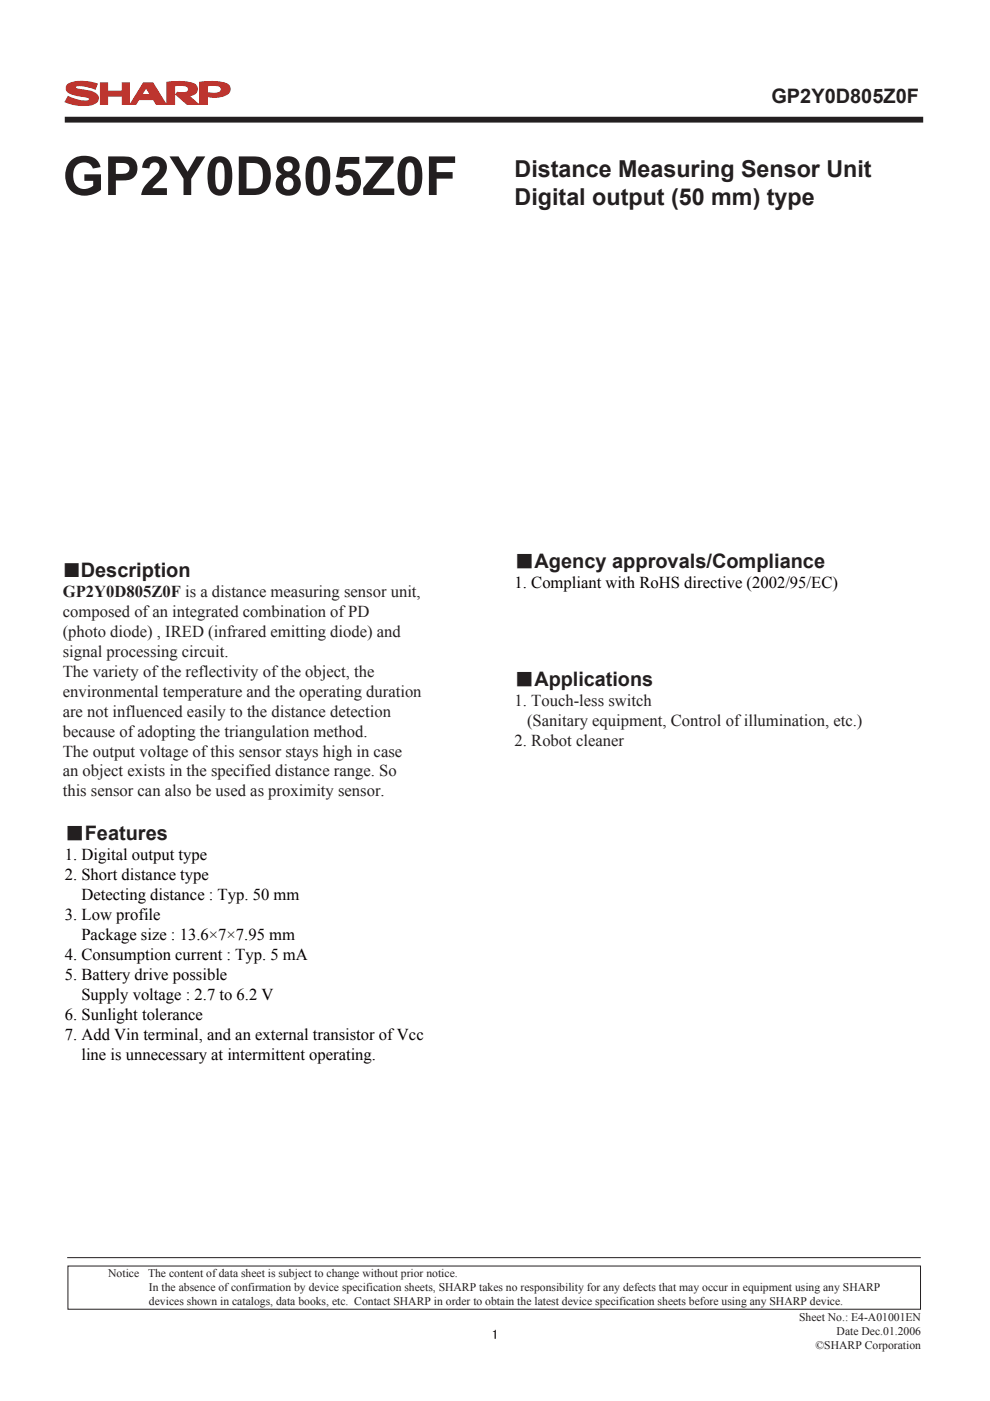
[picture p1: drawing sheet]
<svg xmlns="http://www.w3.org/2000/svg" width="210mm" height="297mm" viewBox="0 0 210 297" stroke-linecap="round" stroke-linejoin="round" font-family="sans-serif">
<defs><g id="words">
<text font-size="11.4" fill="#231f20" x="13.3" y="41.3">GP2Y0D805Z0F</text>
<text font-size="6.3" fill="#231f20" x="13.3" y="122.3">■</text>
<g font-size="4.9" fill="#231f20">
<text x="109.2" y="37.5">Distance Measuring Sensor Unit</text>
<text x="109.2" y="43.4">Digital output (50 mm) type</text>
</g>
<g font-size="4.2" fill="#231f20">
<text x="163.6" y="21.8">GP2Y0D805Z0F</text>
<text x="17.1" y="122.3">Description</text>
<text x="109.2" y="120.5">■Agency approvals/Compliance</text>
<text x="109.2" y="145.4">■Applications</text>
<text x="13.7" y="178.2">■Features</text>
</g>
<text font-size="3.5" fill="#060100" x="109.2" y="124.7">1. Compliant with RoHS directive (2002/95/EC)</text>
<g font-size="3.5" fill="#231f20">
<text x="13.3" y="126.5">GP2Y0D805Z0F is a distance measuring sensor unit,</text>
<text x="13.3" y="130.8">composed of an integrated combination of PD</text>
<text x="13.3" y="135">(photo diode) , IRED (infrared emitting diode) and</text>
<text x="13.3" y="139.2">signal processing circuit.</text>
<text x="13.3" y="143.5">The variety of the reflectivity of the object, the</text>
<text x="13.3" y="147.7">environmental temperature and the operating duration</text>
<text x="109.2" y="149.6">1. Touch-less switch</text>
<text x="13.3" y="151.9">are not influenced easily to the distance detection</text>
<text x="111.8" y="153.9">(Sanitary equipment, Control of illumination, etc.)</text>
<text x="13.3" y="156.2">because of adopting the triangulation method.</text>
<text x="13.3" y="160.4">The output voltage of this sensor stays high in case</text>
<text x="109.2" y="158.1">2. Robot cleaner</text>
<text x="13.3" y="164.6">an object exists in the specified distance range. So</text>
<text x="13.3" y="168.9">this sensor can also be used as proximity sensor.</text>
</g>
<g font-size="3.5" fill="#050100">
<text x="13.7" y="182.4">1. Digital output type</text>
<text x="13.7" y="186.7">2. Short distance type</text>
<text x="17.3" y="190.9">Detecting distance : Typ. 50 mm</text>
<text x="13.7" y="195.1">3. Low profile</text>
<text x="13.7" y="203.6">4. Consumption current : Typ. 5 mA</text>
<text x="17.3" y="199.4">Package size : 13.6×7×7.95 mm</text>
<text x="13.7" y="207.8">5. Battery drive possible</text>
<text x="17.3" y="212.1">Supply voltage : 2.7 to 6.2 V</text>
<text x="13.7" y="216.3">6. Sunlight tolerance</text>
<text x="13.7" y="220.5">7. Add Vin terminal, and an external transistor of Vcc</text>
<text x="17.3" y="224.8">line is unnecessary at intermittent operating.</text>
</g>
<text font-size="2.8" x="104.3" y="284">1</text>
<g font-size="2.5" fill="#231f20">
<text x="23" y="270.7">Notice</text>
<text x="31.4" y="270.7">The content of data sheet is subject to change without prior notice.</text>
<text x="31.6" y="273.7">In the absence of confirmation by device specification sheets, SHARP takes no responsibility for any defects that may occur in equipment using any SHARP</text>
<text x="31.6" y="276.6">devices shown in catalogs, data books, etc. Contact SHARP in order to obtain the latest device specification sheets before using any SHARP device.</text>
<text x="169.5" y="280.1">Sheet No.: E4-A01001EN</text>
<text x="173" y="285.9">©SHARP Corporation</text>
<text x="177.5" y="283">Date Dec.01.2006</text>
</g>
</g></defs>
<path d="M14.4 25.4h180.8" fill="none" stroke="#231f20" stroke-width="1.2"/>
<path d="M14.4 266.6h180.8M14.4 268.4h180.8v9.2h-180.8z" fill="none" stroke="#231f20" stroke-width=".21"/>
<path d="M21.3 17.6h1.5v1.7h3.1v-1.7h1.5v4.5h-1.5v-1.7h-3.1v1.7h-1.5zM30.4 17.6l-2.8 4.5h1.2l.6-1h3.1l.7 1h2l-2.8-4.5zM31 18.6l.9 1.5h-1.8zM35.4 17.5v4.6h1.6v-3.9a5.2 5.2 0 0 1 2.7 .1 .7 .7 0 0 1 .3 .8 .7 .7 0 0 1-.7 .5h-1.7l-.3 .4 2.4 2.1h2.4l-2.1-1.8a1.47 1.47 0 0 0 1.5-.6 1.47 1.47 0 0 0 0-1.6 8.5 8.5 0 0 0-5.5-.7zM44 18.2a5.2 5.2 0 0 1 2.6 .1 .8 .8 0 0 1 .3 1 .8 .8 0 0 1-.9 .4l-2-.1zM42.4 17.5v4.6h1.6v-1.7a5.3 5.3 0 0 0 4.5-.7 1.35 1.35 0 0 0 .1-1.5 1.35 1.35 0 0 0-1.3-.7 14.6 14.6 0 0 0-4.9 0zM14.2 18.1a1.13 1.13 0 0 0 .8 1.7l1.3 .4 2 .4a.52 .52 0 0 1 .6 .7 6.9 6.9 0 0 1-4.4-.8l-.7 1.1a8.6 8.6 0 0 0 6.2 .4 1.24 1.24 0 0 0 .8-1.3 1.24 1.24 0 0 0-.9-1.1l-1.3-.4a5.7 5.7 0 0 1-2.6-.6 .87 .87 0 0 1 1.2-.4l1.5 .2 1.5 .5 .4-1.1a8.9 8.9 0 0 0-6 0z" fill="#bd352f"/>
<path d="M14.2 18.1a6.7 6.7 0 0 1 5.8-.5l.6 .2-.4 1.1a7.5 7.5 0 0 0-4-.7l-.2 .2a1.07 1.07 0 0 0 1.3 .6 5.7 5.7 0 0 1 3.3 1.1 1.37 1.37 0 0 1-1.2 2.1 9.7 9.7 0 0 1-5.6-.6l.7-1.1a6.9 6.9 0 0 0 4.4 .8l.1-.2a1.41 1.41 0 0 0-1.5-.7 5.9 5.9 0 0 1-3.3-1.1l-.1-.8zM21.3 17.6h1.5v1.7h3.1v-1.7h1.5v4.5h-1.5v-1.7h-3.1v1.7h-1.5zM30.4 17.6h2l2.8 4.5h-2l-.7-1h-3.1l-.6 1h-1.2zM31 18.6l.9 1.5h-1.8zM35.4 17.5a12.6 12.6 0 0 1 5.8 .3 1.33 1.33 0 0 1 .6 1.6 1.33 1.33 0 0 1-1.5 .8l-.3 .1 2.1 1.8h-2.4l-2.4-2.1 .3-.4 .8 .1a1.84 1.84 0 0 0 1.5-.4 .94 .94 0 0 0-1.2-1.2l-1.7 .1v3.9h-1.6zM42.4 17.5a12.6 12.6 0 0 1 5.7 .3 1.35 1.35 0 0 1 .6 1.5 1.35 1.35 0 0 1-1.2 1 6.3 6.3 0 0 1-3.5 .1v1.7h-1.6zM44 18.2a5.2 5.2 0 0 1 2.6 .1 .8 .8 0 0 1 .3 1 .8 .8 0 0 1-.9 .4l-2-.1z" fill="none" stroke="#bb322e" stroke-width=".24"/>
<use href="#words"/>
</svg>
